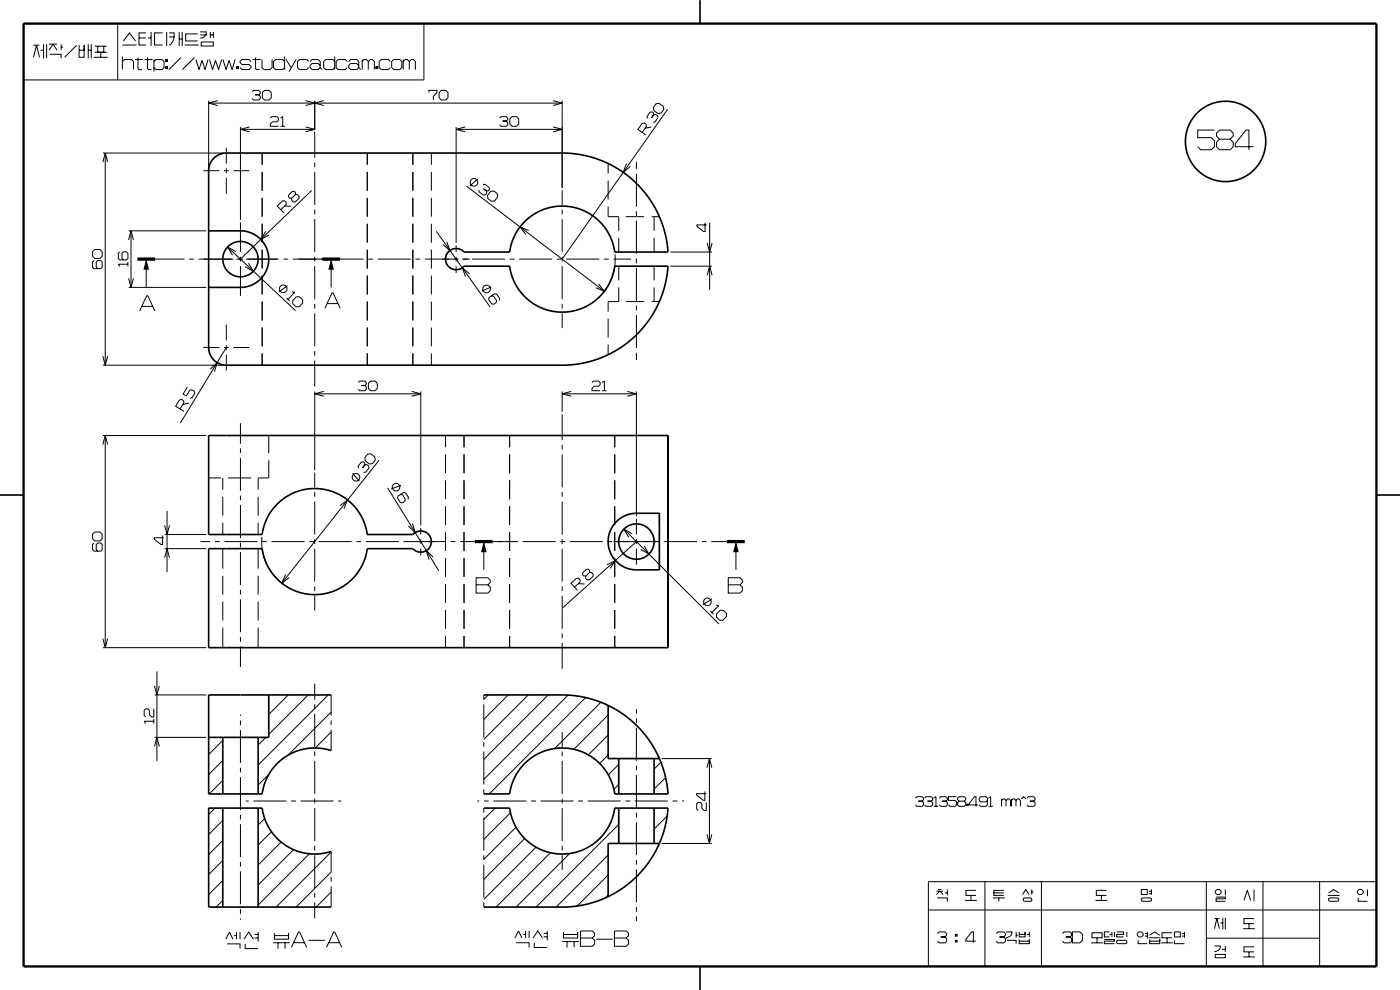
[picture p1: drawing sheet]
<svg xmlns="http://www.w3.org/2000/svg" width="297mm" height="210mm" viewBox="0 0 297 210" stroke-linecap="round" stroke-linejoin="round" font-family="sans-serif">
<g fill="none" stroke="#000" stroke-width=".21">
<path d="M5 5h84.9v12h-84.9zM7.1 12.2l.6-2.6 .7 2.6M7.1 9.6h1.3M8.6 10.7h.6M9.2 9.4v3M9.9 9.4v3M10.4 10.7l.9-1.3 .8 1.3M10.4 9.4h1.7M10.6 11.5h2.4v.9M13 9.4v1.3M13 10h.4M16.3 9.6l-2.6 2.6"/>
<path d="M16.8 9.6v2.6h1.1v-2.6v1.1h-1.1M18.7 10.7h.7M18.7 9.4v3M19.4 9.4v3M19.9 12.2h3M20.1 9.8h2.6M20.1 11.1h2.6M20.7 9.8v1.3h1.3v-1.3M21.4 11.1v1.1M25 5v12M26 13l.4-.4h1.5l.4 .4v1.8M26 9.5h3"/>
<path d="M26 12v2.8M26.2 8.7l1.3-1.7 1.3 1.7M28.6 12.6h1.7M29.3 12.2v2.3l.2 .3h.6M29.5 8.1h1.5M30.6 12.6h1.8M31 7h-1.5v2.5h1.5M31.3 12.2v2.3l.2 .3h.6M31.4 8.1h.7M32.1 6.8v3M32.7 13l.4-.4h1.3l.4 .4v1.3l-.4 .5h-1.3l-.4-.5M32.7 12.6v2.6"/>
<path d="M34.5 7h-1.7v2.5h1.7M35.1 14.1h.4v.4h-.4zM35.1 12.6h.4v.4h-.4zM35.3 12.6v.4M35.3 14.1v.4M35.4 6.8v3M35.9 7h1a2.26 2.26 0 0 1-1 2.5M35.9 7.8h1M38 6.8v3M38 8.3h.7M38.4 12.2l-2.6 2.6M38.7 6.8v3"/>
<path d="M39.2 9.5h3M41.3 12.2l-2.6 2.6M41.6 12.6l.6 2.2 .7-2 .6 2 .6-2.2M42 7.2h-2.6v1.5h2.6M42.5 6.8h1.3a1.12 1.12 0 0 1-1.3 1.3M42.5 7.4h1.3M42.7 8.9h2.6v.9h-2.6zM44.4 12.6l.7 2.2 .6-2 .7 2 .6-2.2M44.6 6.8v1.3M44.6 7.4h.7M45.3 6.8v1.3M47.3 12.6l.7 2.2 .6-2 .6 2 .7-2.2"/>
<path d="M50.2 14.1h.4v.4h-.4zM50.4 14.1v.4M53.3 13l-.5-.4h-1.5l-.4 .4v.3l.4 .4h1.5l.5 .4v.2l-.5 .5h-1.5l-.4-.5M53.5 19.5l.3-.3h1.1l.3 .3v.3l-.3 .3h-.8h.8l.3 .3v.5l-.3 .3h-1.1l-.3-.3M53.6 12.6h1.7M54.2 12.2v2.3l.2 .3h.7M55.6 12.6v1.7l.4 .5h1.3l.4-.5v-1.7M56.1 19.2h1l.4 .4v1.1l-.4 .5h-1l-.4-.5v-1.1zM60.4 13l-.4-.4h-1.5l-.5 .4v1.3l.5 .5h1.5l.4-.5M60.4 12v2.8M60.7 12.6l1.1 1.7M62.8 12.6l-1.5 2.6"/>
<path d="M65.5 13l-.4-.4h-1.5l-.5 .4v1.3l.5 .5h1.5l.4-.5M65.8 13l.4-.4h1.3l.4 .4v1.3l.5 .5M67.9 13.9l-.4-.4h-1.3l-.4 .4v.4l.4 .5h1.3l.4-.5M71 13l-.4-.4h-1.5l-.4 .4v1.3l.4 .5h1.5l.4-.5M71 12v2.8M73.7 13l-.5-.4h-1.5l-.4 .4v1.3l.4 .5h1.5l.5-.5M74 13l.4-.4h1.3l.4 .4v1.3l.4 .5M76.1 13.9l-.4-.4h-1.3l-.4 .4v.4l.4 .5h1.3l.4-.5M76.8 13l.5-.4h.4l.4 .4v1.8M76.8 12.6v2.2M78.1 13l.5-.4h.4l.4 .4v1.8M79.7 14.1h.4v.4h-.4z"/>
<path d="M79.9 14.1v.4M82.8 13l-.4-.4h-1.5l-.5 .4v1.3l.5 .5h1.5l.4-.5M83.5 12.6h1.3l.4 .4v1.3l-.4 .5h-1.3l-.4-.5v-1.3zM85.5 13l.5-.4h.4l.4 .4v1.8M85.5 12.6v2.2M86.8 13l.5-.4h.4l.4 .4v1.8M91 19.6v-.4h1.7v.4l-.8 .8v.8M93.6 19.2h1l.4 .4v1.1l-.4 .5h-1l-.4-.5v-1.1zM21.8 34.4l.5-1.9 .5 1.9M21.8 32.5h25.7M22.3 32.5v45M43.1 36.2h3.4"/>
<path d="M44.3 21.4v14.3M44.3 21.9h75M46.2 21.4l-1.9 .5 1.9 .5M47.5 36.2h1M48 31.3v3.4M48 35.7v1M48 37.7v3.4M49.5 36.2h3.4M51 26.9v19.8M51 27.4h15.8M52.9 26.9l-1.9 .5 1.9 .6M55.6 32.5v2.5"/>
<path d="M55.6 36.5v4M57.3 25.1l.3-.4h1.1l.4 .4v.4l-.4 .3h-.9l-.5 .5v.5h1.8M59.5 25.1l.5-.4v2.1M59.5 26.8h.9M64.8 21.4l2 .5-2 .5M64.8 26.9l2 .5-2 .6M66.8 21.4v6.1M66.8 28v5.5M66.8 34.5v1M66.8 36.5v7M68.7 21.4l-1.9 .5 1.9 .5M77.9 32.5v2.5"/>
<path d="M77.9 36.5v4M87.6 32.5v2.5M87.6 36.5v4M91.5 32.5v2.5M91.5 36.5v4M96.8 26.9v24.6M96.8 27.4h22.5M98.7 26.9l-1.9 .5 1.9 .6M98.9 39.5l29.3 22.3M101.4 37.9l-1.7 1.5M102.5 39.2l.4-.1 .9 .7v.4l-.2 .3h-.4l-.6-.5 .6 .5 .1 .5-.3 .3-.5 .1-.8-.7-.1-.4M106 25.1l.3-.4h1.1l.3 .4v.3l-.3 .3h-.8h.8l.3 .3v.5l-.3 .3h-1.1l-.3-.3"/>
<path d="M108.6 24.7h1l.4 .5v1.1l-.4 .5h-1l-.4-.5v-1.1zM117.3 26.9l2 .5-2 .6M117.3 21.4l2 .5-2 .5M119.3 21.4v18.4M129 34.7v2.1M129 38.3v4M132.9 34.7l-.7 1.9 1.5-1.3M135 34.3v1.5M135 36.8v7M136.2 28.1l.9-1.3v-.4l-.4-.3-.5 .1-.9 1.2 1.7 1.2M137.3 25.1v-.4l.6-.9 .4-.1 .3 .2 .1 .4-.5 .7 .5-.7h.4l.4 .2 .1 .5-.7 .9-.4 .1M138.2 27l-1.3 .2"/>
<path d="M139.1 22l.7-.1 .9 .6 .1 .7-.5 .8-.7 .1-.9-.6-.1-.7zM141.6 23.2l-22.3 31.8M257.6 27.6h-3.5v1.6h2.9l.6 .6v1.3l-.6 .7h-2.3l-.6-.7M258.7 27.6h2.3l.6 .6v.7l-.6 .6h-2.3l-.6-.6v-.7zM258.7 29.5l-.6 .7v.9l.6 .7h2.3l.6-.7v-.9l-.6-.7M265.9 31.1h-3.8v-.6l2.2-2.9h.7v4.2M19.6 53.4l.5-.5h1.1l.5 .5v1l-.5 .4h-1.1l-.5-.4zM19.9 55.3l-.3 .3v1.1l.3 .3h1.5l.3-.3v-1.1l-.3-.3h-.7l-.3 .3v1.1l.3 .3M25.4 53.4l-.3 .3v1.1l.3 .3h1.4l.3-.3v-1.1l-.3-.3h-.6l-.3 .3v1.1l.3 .3M27.1 56h-2l.3 .5M27.1 55.6v.9M27.3 59l.5 2 .5-2"/>
<path d="M27.3 50.9l.5-1.9 .5 1.9M27.3 49h16.5M27.8 49v12M31 55v6M32.9 55h6.2M40.1 55h1M42.1 55h7.4M48.3 52.4l14.4 13.5M50 53.3l-1.7-.9 1 1.7M50.1 55h1.4M51 47.2v6.3M51 54.5v1"/>
<path d="M51 56.5v6.3M52.1 55h7M52.7 55.8l1.1 1.7-1.8-.9M55.6 42v4M55.6 47.5v4M55.6 53v4M55.6 58.5v4M56.4 49.1l-1.1 1.7 1.8-1M59.6 44.5l1.1-1.1v-.5l-.3-.3h-.5l-1.1 1.1 1.4 1.5M60.1 55h1M60.4 43.7h1.3M61.2 41.4l.8-.8h.5l.2 .2v.5l-.8 .7h-.5l-.2-.2z"/>
<path d="M62.1 55h7M62.7 41.3h.4l.3 .3v.5l-.8 .7h-.4l-.3-.3v-.5M66.1 40.4l-15.1 14.6M66.8 44.5v1M66.8 46.5v7M66.8 54.5v1M66.8 56.5v7M70.1 55h7M70.2 55v6M77.9 42v4M77.9 47.5v4M77.9 53v4"/>
<path d="M77.9 58.5v4M78.1 55h1M80.1 55h7M87.6 42v4M87.6 47.5v4M87.6 53v4M87.6 58.5v4M88.1 55h1M90.1 55h7.2M91.5 42v4M91.5 47.5v4M91.5 53v4"/>
<path d="M91.5 58.5v4M92.6 49.1l11.4 16M94.8 51.3l.7 1.8-1.6-1.2M95.9 52.9a2.25 2.25 0 0 0-1.1 3.2M96.8 52v1.5M96.8 54.5v1M96.8 56.5v1.4M98.1 55h1.6M99.6 58.1l-1.5-1.3 .7 1.9M100.1 55h7M104.1 40.6l.6-.1 .8 .6 .1 .6-.7 .9-.6 .1-.8-.6-.1-.6zM108.1 55h1"/>
<path d="M110.1 55h7M112.2 48.9l-1.9-.8 1.2 1.6M118.1 55h1M119.3 40.3v3.2M119.3 44.5v1M119.3 46.5v7M119.3 54.5v1M119.3 56.5v7M120.1 55h7M128.1 55h1M129 43.8v2.2h2.3v3M130.1 55h3.8"/>
<path d="M130.5 54a11.3 11.3 0 0 1-2.6 8.2M131.3 50.5v3M131.3 56.5v3M132.8 46h3.8M135 44.8v1M135 46.8v7M135 54.8v1M135 56.8v7M138.3 46h1.6M138.8 46v3M138.8 50.5v3M138.8 56.5v3"/>
<path d="M142.2 56.5h8.8M142.2 53.5h8.8M149.6 47.2v1.9h-.3l-1.5-1.1v-.3h2.1M150 51.5l.5 2 .6-2M150 58.4l.5-1.9 .6 1.9M150.5 47.2v14.3M21.8 75.5l.5 2 .5-2M21.8 77.5h25.7M27.3 61h16.5M29.6 66l1.5-3.3h.3l1.5 3.3M30.1 65h2.3M43.1 73.7h3.4"/>
<path d="M44.6 78.3l1.5-1.4-.6 1.9M47.5 73.7h1M48 68.8v3.4M48 73.2v1M48 75.2v3.4M48 73.7l-9.7 16M49.5 73.7h3.4M55.6 64v4M55.6 69.5v4M55.6 75v2.5M60.8 63.2l.7 .6M61 60.6l-1.8 1.3"/>
<path d="M61.9 61.9l.6 .1-1.4 1.5M62.8 63h.7l.7 .6v.7l-.7 .8h-.7l-.7-.7v-.6zM66.8 64.5v1M66.8 66.5v7M66.8 74.5v1M66.8 76.5v5.5M68.9 65.4l1.5-3.3h.3l1.5 3.3M69.4 64.4h2.3M77.9 64v4M77.9 69.5v4M77.9 75v2.5M87.6 64v4"/>
<path d="M87.6 69.5v4M87.6 75v2.5M91.5 64v4M91.5 69.5v4M91.5 75v2.5M104.2 60.8l-2 1M104.3 62.8h.4l.6 .9v.5l-.5 .3h-.5l-.6-.9 .1-.5 1.1-.8 .5 .1 .6 .9-.1 .4M119.3 64.5v1M119.3 66.5v3.1M127 60.2l1.2 1.6-1.8-.8M129 67.6v4M129 73.1v2.1"/>
<path d="M131.3 61v3h-2.3v2.1M132.8 64h3.8M135 74.8v1.6M135 64.8v1M135 66.8v7M138.3 64h1.6M138.8 61v3M21.8 94.3l.5-1.9 .5 1.9M21.8 92.4h22M22.3 92.4v45M38.2 86.8l.8-1.4-.1-.4-.4-.3-.4 .1-.8 1.4 1.7 1M39.7 82.1l-.9 1.5 .7 .4 .8-1.2 .4-.1 .5 .3 .1 .4-.5 1-.5 .1"/>
<path d="M40.1 85.5l-1.3 .3M51 89.8v4.3M51 95.1v1M51 97.1v7M57 97.6v3.8h-2.2v2.5M57 92.4v3.7M66.8 83v16.8M66.8 83.5h22.5M68.7 83l-1.9 .5 1.9 .6M76 81.1l.3-.3h1.1l.3 .3v.4l-.3 .3h-.8h.8l.3 .3v.5l-.3 .3h-1.1l-.3-.3M76 99.3v-.4l.7-.9h.4l.2 .2 .1 .4-.5 .6 .5-.6h.4l.4 .3 .1 .4-.7 .9h-.5M78 96.3h.7l.8 .6 .1 .7-.6 .7-.6 .1-.9-.7-.1-.6z"/>
<path d="M78.6 80.8h1l.4 .5v1.1l-.4 .5h-1l-.4-.5v-1.1zM80.4 97.6l-20.6 26.1M87.3 83l2 .5-2 .6M89.3 83v28.5M94.5 92.4v2.5M94.5 96.4v4M98.4 92.4v2.5M98.4 96.4v4M108.1 92.4v2.5M108.1 96.4v4M119.3 83v4.4M119.3 87.9v5.5"/>
<path d="M119.3 94.4v1M119.3 96.4v7M119.3 83.5h15.7M121.2 83l-1.9 .5 1.9 .6M125.6 81.1l.3-.3h1.1l.3 .3v.5l-.3 .3h-.9l-.5 .5v.5h1.7M127.8 81.1l.4-.3v2.1M127.8 82.9h.9M130.4 92.4v2.5M130.4 96.4v4M133.1 83l1.9 .5-1.9 .6M135 83v26.5M19.6 113.3l.5-.4h1.1l.5 .4v1l-.5 .4h-1.1l-.5-.4z"/>
<path d="M19.9 115.2l-.3 .3v1.1l.3 .3h1.5l.3-.3v-1.1l-.3-.3h-.7l-.3 .3v1.1l.3 .3M34.5 113.6v1.9h-.3l-1.5-1.1v-.3h2.1M34.9 118.3l.5-1.9 .6 1.9M34.9 111.4l.5 2 .6-2M34.9 116.4h8.9M34.9 113.4h8.9M35.4 108.4v13M42.5 114.9h2.1M44.3 101.4h2.6M45.6 114.9h1M47.3 101.4v2.5M47.3 105.4v4"/>
<path d="M47.3 110.9v2.5M47.3 116.4v4.2M47.6 114.9h7M48.4 101.4h4.9M51 105.1v1M51 107.1v7M51 115.1v1M51 117.1v7M54.8 105.4v4M54.8 110.9v2.5M54.8 116.4v4.2M55.6 113.9a11.3 11.3 0 0 0 4.6 10.1"/>
<path d="M55.6 114.9h1M57.6 114.9h7M65.6 114.9h1M66.8 100.3v3.1M66.8 104.4v1M66.8 106.4v7M66.8 114.4v1M66.8 116.4v7M67.6 114.9h7M72.1 107.3l1.6-1.2-.7 1.8M74.8 100.4l1.4 1.7M75.6 114.9h1"/>
<path d="M77.6 114.9h7M82.2 103.5l10.9 17.6M85 104.9l.4 .1 .6 .9-.1 .4-.6 .4-.4-.1-.6-1 .1-.4 1.2-.7 .5 .1 .5 .9-.1 .4M85.1 103l-2.1 .7M85.6 114.9h9M87.5 111.1l.6 1.9-1.5-1.4M89.3 112v1.4M89.3 114.4v1M89.3 116.4v1.4M90.6 116.7l-.6 .3M91.9 118.2l-1.5-1.4 .6 1.9M94.5 101.9v4"/>
<path d="M94.5 107.4v4M94.5 112.9v4M94.5 118.4v4M95.6 114.9h1M97.6 114.9h12.3M98.4 101.9v4M98.4 107.4v4M98.4 112.9v4M98.4 118.4v4M102.6 114.9v6M108.1 101.9v4M108.1 107.4v4"/>
<path d="M108.1 112.9v4M108.1 118.4v4M110.9 114.9h7M118.9 114.9h1M119.3 104.4v1M119.3 106.4v7M119.3 114.4v1M119.3 116.4v7M120.9 114.9h7M128.8 119.8l1.7-.9-1 1.7M128.9 114.9h1M130.1 114.9h9.8"/>
<path d="M130.4 101.9v4M130.4 107.4v4M130.4 112.9v4M130.4 118.4v4M132.4 112.2l20.1 20.2M134.1 113.2l-1.7-1 1 1.8M135 110v3.4M135 114.4v1M135 116.4v3.4M135 114.9l-15.6 14M136.7 115.8l1 1.7-1.8-1M139.9 108.9v2.5"/>
<path d="M139.9 112.9v4M139.9 118.4v2.5M140.9 114.9h7M148.9 114.9h1M150.9 114.9h3.3M156.1 114.9v6M21.8 135.4l.5 2 .5-2M21.8 137.4h22M47.3 122.1v4M47.3 127.6v4M47.3 133.1v4.3M51 125.1v1"/>
<path d="M51 127.1v7M51 135.1v1M51 137.1v4.4M54.8 122.1v4M54.8 127.6v4M54.8 133.1v4.3M60.6 121.9l-.8 1.8 1.6-1.2M66.8 124.4v1M66.8 126.4v3.1M94.5 123.9v4M94.5 129.4v4M94.5 134.9v2.5"/>
<path d="M98.4 123.9v4M98.4 129.4v4M98.4 134.9v2.5M101 124.1h2.5l.5-.5v-.5l-.5-.5h-2.5v3.2h2.5l.5-.5v-.7l-.5-.5M108.1 123.9v4M108.1 129.4v4M108.1 134.9v2.5M119.3 124.4v1M119.3 126.4v7M119.3 134.4v1M119.3 136.4v5.5M121.9 124.5l1.1-1 .1-.5-.4-.3h-.4l-1.2 1 1.4 1.5"/>
<path d="M122.7 123.8l1.3 .1M123.6 121.5l.8-.8 .5 .1 .2 .2v.4l-.8 .8h-.5l-.2-.3zM125.1 121.4l.4 .1 .3 .3v.5l-.8 .7h-.4l-.4-.4 .1-.4M130.4 123.9v4M130.4 129.4v4M130.4 134.9v2.5M150.7 129.6l.7 .7M151 127l-1.9 1.3M151.9 128.4l.6 .1-1.5 1.4M152.8 129.5h.6l.7 .6v.7l-.8 .8h-.6l-.7-.7v-.7zM154.5 124.1h2.5l.5-.5v-.5l-.5-.5h-2.5v3.2h2.5l.5-.5v-.7l-.5-.5M32.6 150.4v1.7h-.4l-.5-.5v-.9l-.3-.3h-.5l-.3 .3v1.1l.3 .3"/>
<path d="M32.6 153h-2l.3 .5M32.6 152.5v1M32.8 158.3l.5-1.9 .5 1.9M32.8 145.5l.5 1.9 .5-1.9M32.8 156.4h11M32.8 147.4h11M33.3 142.4v19M47.3 157.1l-3 3M51 151.6v.2M51 152.8v1M51 154.8v7M56.4 156.4l-1.6 1.6"/>
<path d="M61.2 147.4l-4.2 4.2M65.4 147.4l-8.4 8.4M66.8 145v3.4M66.8 149.4v1M66.8 151.4v7M66.8 159.4v1M69.6 147.4l-14.8 14.9M70.2 155.3l-3.3 3.4M70.2 151l-9.1 9.2M70.2 147.4v4.4M70.2 152.8v1M70.2 154.8v4.4"/>
<path d="M102.6 147.4v1M102.6 149.4v7M102.6 157.4v1M102.6 159.4v7M103.6 147.4l-1 1M107.8 147.4l-5.2 5.2M112.1 147.4l-9.5 9.4M116.3 147.4l-13.7 13.7M119.3 155.3v3.1M119.3 159.4v1M120.5 147.5l-17.9 17.8M124.2 148l-20.4 20.4"/>
<path d="M127.5 149l-9.8 9.8M129 155.9l-4.2 4.2M129 151.7l-7.3 7.2M135 150.4v1M135 152.4v1M135 154.4v7M45.6 171.4l-1.3 1.4M47.3 178.3l-3 3M47.3 174l-3 3M47.3 165.5l-2.9 2.9M47.3 161.3l-3 3M51 162.8v1"/>
<path d="M51 164.8v7M51 172.8v1M51 174.8v7M52.1 169.9h.7M53.8 169.9h7M56.1 173.6l-1.3 1.4M57.1 164.2l-2.3 2.3M57.6 176.4l-2.8 2.9M59.6 178.6l-4.8 4.9M61.8 169.9h1M63.8 169.9h7M66.8 161.4v7"/>
<path d="M66.8 169.4v1M66.8 171.4v7M66.8 179.4v1M71.8 169.9h.6M101.3 169.9h.4M102.6 167.4v1M102.6 171.4v1M102.6 173.4v7M102.7 169.9h1M104.7 169.9h7M105 171.4l-2.4 2.4M108.1 168.3l-.1 .1"/>
<path d="M108.3 172.4l-5.7 5.7M109.5 175.5l-6.9 6.8M111.3 177.9l-8.7 8.6M112.7 169.9h1M113.7 179.7l-11.1 11.1M114.7 169.9h7M119.3 161.4v7M119.3 169.4v1M119.3 171.4v7M119.3 179.4v1M122.7 169.9h1M124.7 169.9h7"/>
<path d="M129 160.2l-1.8 1.8M130.5 171.4l-.1 .1M131.3 174.9l-17.6 17.5M131.3 166.4l-1.1 1M131.3 162.2l-2.3 2.2M132.7 169.9h1M134.7 169.9h7M135 162.4v1M135 164.4v7M135 172.4v1M135 174.4v7M139 171.4l-.2 .2"/>
<path d="M140.2 161.7l-1.4 1.4M140.4 178.9h10.6M140.4 160.9h10.6M141.2 164.9l-2.4 2.5M141.5 173.1l-2.7 2.8M142.7 169.9h1M144.7 169.9h.4M149.5 167.9v1.9h-.3l-1.4-1.1v-.3h2M149.8 170.2v1.7h-.4l-.5-.4v-1l-.3-.3h-.5l-.3 .3v1.1l.3 .3M150 162.8l.5-1.9 .5 1.9M150 177l.5 1.9 .5-1.9M150.5 160.9v18"/>
<path d="M194.2 169.3l.3-.3h1.1l.3 .3v.3l-.3 .3h-.8h.8l.3 .4v.4l-.3 .3h-1.1l-.3-.3M196.1 169.3l.4-.3h1.1l.3 .3v.3l-.3 .3h-.8h.8l.3 .4v.4l-.3 .3h-1.1l-.4-.3M198.1 169.3l.5-.3v2M198.1 171h.9M199.2 169.3l.4-.3h1.1l.3 .3v.3l-.3 .3h-.8h.8l.3 .4v.4l-.3 .3h-1.1l-.4-.3M202.9 169h-1.7v.8h1.4l.3 .3v.6l-.3 .3h-1.1l-.3-.3M203.1 169.3l.4-.3h1.1l.3 .3v.3l-.3 .3h-1.1l-.4-.3zM203.5 169.9l-.4 .4v.4l.4 .3h1.1l.3-.3v-.4l-.3-.4M205.1 170.6h.3v.3h-.3zM205.3 170.6v.3M207.5 170.7h-1.9v-.3l1.1-1.4h.3v2M209.5 169.8l-.4 .3h-1l-.4-.3v-.5l.4-.3h1l.4 .3v1.4l-.4 .3h-1l-.4-.3"/>
<path d="M209.7 171h.9M209.7 169.3l.5-.3v2M212.5 169.8l.3-.3h.3l.3 .3v1.2M212.5 169.5v1.5M213.4 169.8l.3-.3h.4l.3 .3v1.2M214.6 169.8l.3-.3h.3l.3 .3v1.2M214.6 169.5v1.5M215.5 169.8l.3-.3h.4l.3 .3v1.2M216.7 169.5l.5-.5 .4 .5M217.9 169.3l.3-.3h1.1l.3 .3v.3l-.3 .3h-.8h.8l.3 .4v.4l-.3 .3h-1.1l-.3-.3M47.3 191l-1.4 1.4M47.3 186.8l-3 3"/>
<path d="M47.3 182.5l-3 3M47.9 199.2l.8-1.5 .7 1.5M49.7 198.5h.5M50.2 197.7v1.5M50.9 197.7v1.5M51 182.8v1M51 184.8v7M51 192.8v1M51 194.8v.3M51.8 199.2l1-1.5 1 1.5M54 198.2h.8M54 199h.8"/>
<path d="M54.8 197.7v2M58 200h3.5M58.2 198v1.2h3v-1.2v.5h-3M59 200v1.2M60.5 200v1.2M62.3 180.2l-7.5 7.5M62.3 200h2.3M65.4 199.5h3.5M65.6 181.1l-10.8 10.9M66.8 181.4v7M66.8 189.4v1M66.8 191.4v3.4"/>
<path d="M69.8 200h2.2M70.2 189.2l-3.1 3.2M70.2 180.6v4.4l-7.4 7.4M70.2 180.7l-11.6 11.7M70.2 186v1M70.2 188v4.4M102.6 181.4v1M102.6 183.4v7M102.6 191.4v1M109.2 199l.8-1.5 .7 1.5M109.5 200h2.7v1M111 198.2h.5"/>
<path d="M111.5 197.5v1.5M112.2 197.5v1.5M113.1 199l1-1.5 1 1.5M113.3 200v1h2.8M115.3 198h.8M115.3 198.7h.8M116.1 197.5v2M116.8 180.9l-11.6 11.5M119.3 181.4v3.1M119.3 199.7h3.5M119.5 197.7v1.3h3v-1.3v.5h-3M120.3 199.7v1.3"/>
<path d="M120.9 181l-11.4 11.4M121.8 199.7v1.3M123.1 199h2.5l.5-.5v-.5l-.5-.5h-2.5v3.2h2.5l.5-.5v-.7l-.5-.5M126.5 199.2h3.5M129 185.6l-6.6 6.6M129 181.4l-11 11M129 189.9l-.6 .6M130.3 199h2.5l.5-.5v-.5l-.5-.5h-2.5v3.2h2.5l.5-.5v-.7l-.5-.5M135 182.4v1M135 184.4v7M135 192.4v1M135 194.4v1"/>
<path d="M196.9 187h95.1v18h-95.1zM196.9 193h95.1M198.6 189.8l.8-.8 .7 .8M198.6 189h1.5M198.8 190.5h2.2v.7M198.9 198l.3-.3h1.3l.3 .3v.4l-.3 .3h-.9h.9l.3 .4v.5l-.3 .4h-1.3l-.3-.4M199 188.7h.7M200.4 189.4h.6M201 188.7v1.2M202.7 199.5h.3v.3h-.3zM202.7 198.2h.3v.4h-.3zM202.9 198.2v.4"/>
<path d="M202.9 199.5v.3M204.7 191h2.5M206 189.9v1.1M207 199.6h-2.1v-.3l1.2-1.6h.4v2.3M207.1 188.9h-2.2v1h2.2M208.9 187v18M210.6 190.5h2.5M210.8 189.4h2.2M211.3 198l.4-.3h1.2l.4 .3v.4l-.4 .3h-.9h.9l.4 .4v.5l-.4 .4h-1.2l-.4-.4M211.9 190.5v.7M213 188.9h-2.2v1h2.2M213.4 197.7h1.3a1.16 1.16 0 0 1-1.3 1.2"/>
<path d="M213.6 199.5h2v.7M215.6 197.7v1.2M215.6 198.4h.3M216.2 199.3v.9h2.2v-.9v.3h-2.2M216.2 197.7v1h1.3v-1v.5h-1.3M216.9 189.8l.7-1.1 .7 1.1M217.1 190.7l.2-.2h1.4l.2 .2v.3l-.2 .2h-1.4l-.2-.2zM217.8 198.2h.6M218.4 197.7v1M218.9 189.2h.3M218.9 188.7v1.1M220.9 187v18"/>
<path d="M225.4 198l.3-.3h1.3l.4 .3v.4l-.4 .3h-.9h.9l.4 .4v.5l-.4 .4h-1.3l-.3-.4M227.5 197.7h1.6l.5 .5v1.3l-.5 .5h-1.6zM231.7 197.9h2.1v1h-2.1zM232.4 191h2.5M232.7 198.9v1.1M233.6 189.9v1.1M234.3 199.3h2.1v.3h-2.1v.6h2.1M234.7 188.9h-2.1v1h2.1M235.4 197.7h-1.1v1h1.1M235.4 198.2h.5M235.9 197.7v1M236.4 197.7v1"/>
<path d="M236.9 199.6l.2-.1h1.8l.1 .1v.4l-.1 .2h-1.8l-.2-.2zM236.9 197.7h1.4v.5h-1.4v.5h1.4M239 197.7v1M241.3 198l.3-.3h.6l.3 .3v.4l-.3 .3h-.6l-.3-.3zM241.4 199.5v.7h2M242.1 188.7h1.3v1.1h-1.3zM242.3 190.5h1.8l.2 .2v.3l-.2 .2h-1.8l-.2-.2v-.3zM242.9 198h.5M242.9 198.6h.5M243.4 197.7v1.4M243.7 198.9h2.5M243.7 189h.6"/>
<path d="M243.7 189.6h.6M243.9 199.3v.9h2.1v-.9v.3h-2.1M243.9 198.4l1.1-.7 1 .7M244.3 188.7v1.1M247.6 198.9v1.1M248.7 197.9h-2.2v1h2.2M249.1 199.5v.7h2.2M249.1 197.7h1.3v1h-1.3zM250.7 198h.6M250.7 198.6h.6M251.3 197.7v1.2M255.9 199h24.1"/>
<path d="M255.9 187v18M257.6 197l.6-2.1 .5 2.1M257.6 194.9h1.1M258 190.3h1.9v.4h-1.9v.5h1.9M258.2 188.7h.5l.4 .3v.4l-.4 .4h-.5l-.4-.4v-.4zM258.9 195.8h.5M259.4 194.7v2.5M259.9 188.7v1.2M259.9 194.7v2.5M263.7 197h2.5M263.9 191l.7-2.1 .7 2.1M265 195.9v1.1"/>
<path d="M266 194.9h-2.1v1h2.1M266 188.7v2.5M267.9 187v18M280 187v18M281.7 189.9h2.5M281.9 189.4l1-.7 1.1 .7M282 190.5h1.8l.2 .2v.3l-.2 .2h-1.8l-.1-.2v-.3zM288.1 190.5v.7h2M288.3 188.7h.5l.4 .3v.4l-.4 .4h-.5l-.3-.4v-.4zM290.1 188.7v1.4M48.2 200.2h2.7v1M52 200.2v1h2.8"/>
<path d="M61.8 201l1.5-3.3h.3l1.5 3.3M69.3 201l1.5-3.3h.2l1.5 3.3M231.5 200h2.5M246.3 200h2.5M257.6 200.7h1.3a1.17 1.17 0 0 1-1.3 1.2M257.8 202.4h2.1v.8h-2.1zM259.2 201.4h.7M259.9 200.7v1.2M263.7 203h2.5M265 201.9v1.1M266 200.8h-2.1v1.1h2.1"/>
<circle cx="100.5" cy="38.7" r=".81"/>
<circle cx="60.1" cy="61.3" r=".8"/>
<circle cx="103.2" cy="61.3" r=".8"/>
<circle cx="75.5" cy="101.2" r=".81"/>
<circle cx="84" cy="103.3" r=".8"/>
<circle cx="150.1" cy="127.7" r=".8"/>
</g>
<g fill="none" stroke="#000" stroke-width=".35">
<path d="M148.5 0v5M45.3 33.6l1.3-.8 1.4-.3h71.6l2.5 .1 2.2 .4 2.6 .8 3 1.3 2.6 1.6 2.3 2 2 2.2 1.7 2.4 1.4 2.7 .9 2.6 .6 2.4 .3 2.5h-11.3a11.3 11.3 0 0 0-11.1-9.8 11.3 11.3 0 0 0-11.2 9.8h-9.7l-.1-.2a2.25 2.25 0 0 0-3.2 .2 2.25 2.25 0 0 0 .2 3.1 2.25 2.25 0 0 0 3.1-.1h9.7v.2a11.3 11.3 0 0 0 11.3 9.5 11.3 11.3 0 0 0 11-9.7h11.3l-.3 2.3-.5 2.4-.9 2.6-1.5 2.9-1.8 2.4-1.6 1.9-2.5 2.1-2.6 1.6-2.7 1.3-2.6 .8-2.7 .5-2.7 .2h-71.3a3.8 3.8 0 0 1-3.7-3.8v-37.6l.2-1.2zM44.3 49h6.7a6 6 0 0 1 6 6 6 6 0 0 1-6 6h-6.7M44.3 92.4h97.4v45h-97.4v-21h11.3a11.2 11.2 0 0 0 11.2 9.7 11.2 11.2 0 0 0 11.1-9.7h9.7a2.25 2.25 0 0 0 3.2 .1 2.25 2.25 0 0 0 0-3.2 2.25 2.25 0 0 0-3.2 .1h-9.7a11.2 11.2 0 0 0-11.1-9.8 11.2 11.2 0 0 0-11.2 9.8h-11.3zM0 105h5M130.7 110.7a6 6 0 0 1 4.3-1.8h4.9v12h-4.9a6 6 0 0 1-5.5-3.7 6 6 0 0 1 1.2-6.5zM292 105h5M47.3 156.4v12M54.8 156.4v12M57 147.4v9h-12.7M70.2 147.4h-25.9v21h11.3a11.3 11.3 0 0 1 14.6-9.2M102.6 147.4h17.8l3.2 .4 3.2 .9 2 .9 2.1 1 1.8 1.3 1.9 1.5 1.5 1.6 1.4 1.8 1.4 2.1 1 2"/>
<path d="M129 149.6v11.3h10.9M47.3 171.4v21M54.8 171.4v21M102.6 171.4h5.5a11.3 11.3 0 0 0 11.2 9.8 11.3 11.3 0 0 0 11.1-9.8h11.3l-.6 3.7-1.2 3.8M131.3 160.9v7.5M131.3 171.4v7.5M138.8 160.9v7.5M138.8 171.4v7.5M139.9 160.9l1.3 3.8 .5 3.7h-11.3a11.3 11.3 0 0 0-11.1-9.7 11.3 11.3 0 0 0-11.2 9.7h-5.5M139.9 178.9l-1 1.9-1.3 2.1-1.6 2-1.5 1.5-1.5 1.3-2 1.4-2.1 1.1-2 .9-3.2 .9-3.2 .4h-17.9M139.9 178.9h-10.9v11.3M70.2 180.6a11.3 11.3 0 0 1-14.6-9.2h-11.3v21h25.9"/>
<path d="M148.5 205v5"/>
<circle cx="260" cy="30" r="8.5"/>
<circle cx="51" cy="55" r="3.8"/>
<circle cx="135" cy="114.9" r="3.8"/>
</g>
<path d="M5 5h287v200h-287z" fill="none" stroke="#000" stroke-width=".5"/>
<path d="M29.2 55h3.7M68.4 55h3.7M100.8 114.9h3.7M154.2 114.9h3.8" fill="none" stroke="#000" stroke-width=".7" stroke-linecap="butt"/>
<g fill="#000">
<path d="M31 55l.6 2.2h-1.2z" fill-rule="evenodd"/>
<path d="M70.2 55l.7 2.2h-1.3z" fill-rule="evenodd"/>
<path d="M102.6 114.9l.6 2.2h-1.2z" fill-rule="evenodd"/>
<path d="M156.1 114.9l.6 2.2h-1.2z" fill-rule="evenodd"/>
</g>
</svg>
